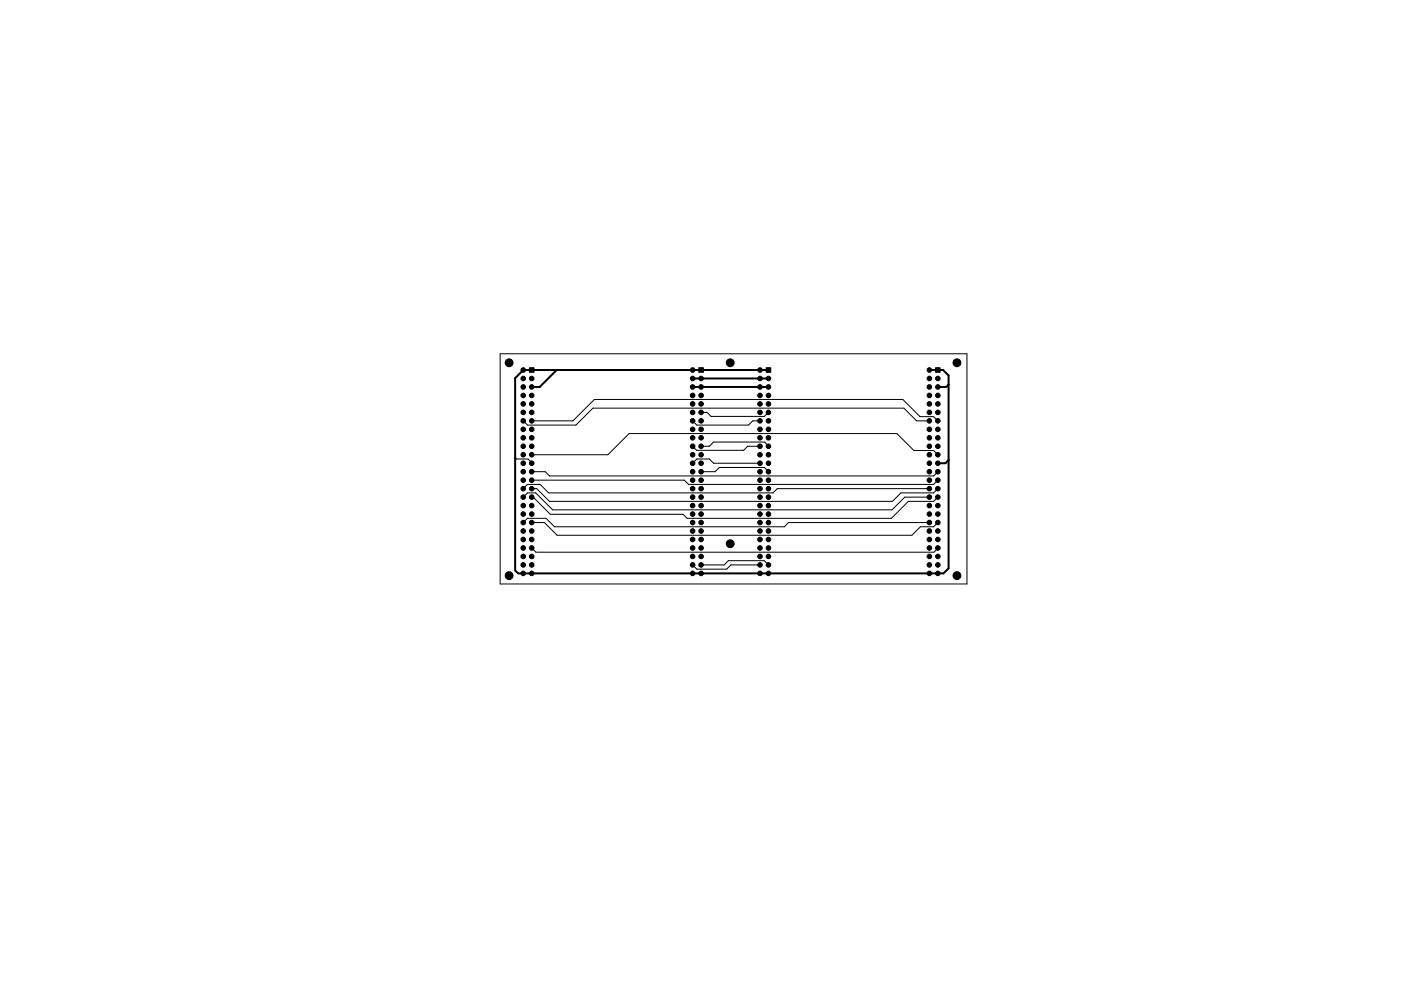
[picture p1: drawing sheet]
<svg xmlns="http://www.w3.org/2000/svg" width="420mm" height="297mm" viewBox="0 0 420 297" stroke-linecap="round" stroke-linejoin="round" font-family="sans-serif">
<g fill="none" stroke="#000" stroke-width=".3">
<path d="M150 106h140v69h-140zM154.5 137.2l.4 .4h3.5l1.1 1.2M156.9 126.1l1.3 1.3h14.5l5.1-5.1h93.3l3.8 3.8h3.8M159.5 126.1h12.3l6.4-6.4h92.6l5.1 5.2h4.1l1.3 1.2M159.5 136.3h22.8l6.4-6.3h80.3l5.1 5h5.9l1.3 1.3M207.7 126.1v.1M207.7 133.8h.1M207.7 138.8l1.3-1.2h3.7l1.3 1.2h13.9M210.3 123.6h1.7l1.2 1.2h16l1.2-1.2M210.3 133.8h2.4l1.3-1.3h15.3l1.2 1.3M227.9 126.1h-2.2l-1.2 1.3h-15.5l-1.3-1.2M227.9 133.8h-3.7l-1.2 1.2h-14.1l-1.2-1.2"/>
<path d="M230.4 123.6h.1M156.9 156.6l1.3-1.2h5.6l2.5 2.5h68.9l1.3-1.3h42.2M156.9 146.5l1.3-1.3h3.8l2.5 2.5h67.3l1.3-1.2h45.6M156.9 149l1.3-1.3h2.5l5 5.1h101.8l3.8-3.8h7.4M159.5 156.6h3.8l3.8 3.8h106.4l2.5-2.5h4l1.3-1.3M159.5 149h.4l5.1 5.2h39.9l1.2 1.2h61.2l5.1-5.1h7.6l1.3-1.3M159.5 141.4h4l1.3 1.3h115.2l1.3-1.3M159.5 146.5h1.5l3.8 3.8h102.9l2.5-2.6h9.8l1.3-1.2M159.5 143.9h45.7l1.3 1.3h73.5l1.3-1.3M210.3 141.4h4.1l1.3-1.3h13.5l1.3 1.3M281.3 141.4h.1M159.5 164.2l1.2 1.3h119.4l1.2-1.3"/>
<path d="M207.7 169.3l1.3 1.3h8.9l1.3-1.3h8.7M210.3 169.3h6.9l1.2-1.2h10.8l1.3 1.2"/>
</g>
<g fill="#000" stroke="#000" stroke-width=".3">
<path d="M158.8 110.2h1.3v1.4h-1.3zM209.6 110.2h1.3v1.4h-1.3zM229.8 110.2h1.3v1.4h-1.3zM280.6 110.2h1.3v1.4h-1.3z"/>
<circle cx="152.7" cy="108.7" r="1.17"/>
<circle cx="156.9" cy="118.5" r=".69"/>
<circle cx="156.9" cy="110.9" r=".69"/>
<circle cx="156.9" cy="116" r=".69"/>
<circle cx="156.9" cy="113.4" r=".69"/>
<circle cx="159.5" cy="116" r=".69"/>
<circle cx="159.5" cy="118.5" r=".69"/>
<circle cx="159.5" cy="113.4" r=".69"/>
<circle cx="207.7" cy="113.4" r=".69"/>
<circle cx="207.7" cy="116" r=".69"/>
<circle cx="207.7" cy="110.9" r=".69"/>
<circle cx="207.7" cy="118.5" r=".69"/>
<circle cx="210.3" cy="116" r=".69"/>
<circle cx="210.3" cy="113.4" r=".69"/>
<circle cx="210.3" cy="118.5" r=".69"/>
<circle cx="219" cy="108.7" r="1.17"/>
<circle cx="227.9" cy="118.5" r=".69"/>
<circle cx="227.9" cy="110.9" r=".69"/>
<circle cx="227.9" cy="116" r=".69"/>
<circle cx="227.9" cy="113.4" r=".69"/>
<circle cx="230.5" cy="113.4" r=".69"/>
<circle cx="230.5" cy="118.5" r=".69"/>
<circle cx="230.5" cy="116" r=".69"/>
<circle cx="278.7" cy="116" r=".69"/>
<circle cx="278.7" cy="113.4" r=".69"/>
<circle cx="278.7" cy="118.5" r=".69"/>
<circle cx="278.7" cy="110.9" r=".69"/>
<circle cx="281.3" cy="118.5" r=".69"/>
<circle cx="281.3" cy="113.4" r=".69"/>
<circle cx="281.3" cy="116" r=".69"/>
<circle cx="287" cy="108.7" r="1.18"/>
<circle cx="156.9" cy="123.6" r=".69"/>
<circle cx="156.9" cy="121.1" r=".69"/>
<circle cx="156.9" cy="126.1" r=".69"/>
<circle cx="156.9" cy="128.7" r=".69"/>
<circle cx="156.9" cy="136.3" r=".69"/>
<circle cx="156.9" cy="131.2" r=".69"/>
<circle cx="156.9" cy="138.8" r=".69"/>
<circle cx="156.9" cy="133.8" r=".69"/>
<circle cx="159.5" cy="123.6" r=".69"/>
<circle cx="159.5" cy="121.1" r=".69"/>
<circle cx="159.5" cy="128.7" r=".69"/>
<circle cx="159.5" cy="126.1" r=".69"/>
<circle cx="159.5" cy="133.8" r=".69"/>
<circle cx="159.5" cy="136.3" r=".69"/>
<circle cx="159.5" cy="138.8" r=".69"/>
<circle cx="159.5" cy="131.2" r=".69"/>
<circle cx="207.7" cy="121.1" r=".69"/>
<circle cx="207.7" cy="123.6" r=".69"/>
<circle cx="207.7" cy="126.1" r=".69"/>
<circle cx="207.7" cy="128.7" r=".69"/>
<circle cx="207.7" cy="131.2" r=".69"/>
<circle cx="207.7" cy="138.8" r=".69"/>
<circle cx="207.7" cy="133.8" r=".69"/>
<circle cx="207.7" cy="136.3" r=".69"/>
<circle cx="210.3" cy="121.1" r=".69"/>
<circle cx="210.3" cy="128.7" r=".69"/>
<circle cx="210.3" cy="123.6" r=".69"/>
<circle cx="210.3" cy="126.1" r=".69"/>
<circle cx="210.3" cy="136.3" r=".69"/>
<circle cx="210.3" cy="138.8" r=".69"/>
<circle cx="210.3" cy="133.8" r=".69"/>
<circle cx="210.3" cy="131.2" r=".69"/>
<circle cx="227.9" cy="123.6" r=".69"/>
<circle cx="227.9" cy="128.7" r=".69"/>
<circle cx="227.9" cy="126.1" r=".69"/>
<circle cx="227.9" cy="121.1" r=".69"/>
<circle cx="227.9" cy="138.8" r=".69"/>
<circle cx="227.9" cy="136.3" r=".69"/>
<circle cx="227.9" cy="133.8" r=".69"/>
<circle cx="227.9" cy="131.2" r=".69"/>
<circle cx="230.5" cy="128.7" r=".69"/>
<circle cx="230.5" cy="121.1" r=".69"/>
<circle cx="230.5" cy="123.6" r=".69"/>
<circle cx="230.5" cy="126.1" r=".69"/>
<circle cx="230.5" cy="133.8" r=".69"/>
<circle cx="230.5" cy="138.8" r=".69"/>
<circle cx="230.5" cy="131.2" r=".69"/>
<circle cx="230.5" cy="136.3" r=".69"/>
<circle cx="278.7" cy="121.1" r=".69"/>
<circle cx="278.7" cy="123.6" r=".69"/>
<circle cx="278.7" cy="128.7" r=".69"/>
<circle cx="278.7" cy="126.1" r=".69"/>
<circle cx="278.7" cy="133.8" r=".69"/>
<circle cx="278.7" cy="131.2" r=".69"/>
<circle cx="278.7" cy="138.8" r=".69"/>
<circle cx="278.7" cy="136.3" r=".69"/>
<circle cx="281.3" cy="123.6" r=".69"/>
<circle cx="281.3" cy="126.1" r=".69"/>
<circle cx="281.3" cy="121.1" r=".69"/>
<circle cx="281.3" cy="128.7" r=".69"/>
<circle cx="281.3" cy="136.3" r=".69"/>
<circle cx="281.3" cy="138.8" r=".69"/>
<circle cx="281.3" cy="133.8" r=".69"/>
<circle cx="281.3" cy="131.2" r=".69"/>
<circle cx="156.9" cy="141.4" r=".69"/>
<circle cx="156.9" cy="156.6" r=".69"/>
<circle cx="156.9" cy="149" r=".69"/>
<circle cx="156.9" cy="159.2" r=".69"/>
<circle cx="156.9" cy="151.5" r=".69"/>
<circle cx="156.9" cy="143.9" r=".69"/>
<circle cx="156.9" cy="154.1" r=".69"/>
<circle cx="156.9" cy="146.5" r=".69"/>
<circle cx="159.5" cy="141.4" r=".69"/>
<circle cx="159.5" cy="149" r=".69"/>
<circle cx="159.5" cy="151.5" r=".69"/>
<circle cx="159.5" cy="156.6" r=".69"/>
<circle cx="159.5" cy="143.9" r=".69"/>
<circle cx="159.5" cy="154.1" r=".69"/>
<circle cx="159.5" cy="146.5" r=".69"/>
<circle cx="159.5" cy="159.2" r=".69"/>
<circle cx="207.7" cy="151.5" r=".69"/>
<circle cx="207.7" cy="154.1" r=".69"/>
<circle cx="207.7" cy="141.4" r=".69"/>
<circle cx="207.7" cy="143.9" r=".69"/>
<circle cx="207.7" cy="149" r=".69"/>
<circle cx="207.7" cy="146.5" r=".69"/>
<circle cx="207.7" cy="159.2" r=".69"/>
<circle cx="207.7" cy="156.6" r=".69"/>
<circle cx="210.3" cy="143.9" r=".69"/>
<circle cx="210.3" cy="149" r=".69"/>
<circle cx="210.3" cy="156.6" r=".69"/>
<circle cx="210.3" cy="146.5" r=".69"/>
<circle cx="210.3" cy="159.2" r=".69"/>
<circle cx="210.3" cy="141.4" r=".69"/>
<circle cx="210.3" cy="154.1" r=".69"/>
<circle cx="210.3" cy="151.5" r=".69"/>
<circle cx="227.9" cy="141.4" r=".69"/>
<circle cx="227.9" cy="143.9" r=".69"/>
<circle cx="227.9" cy="151.5" r=".69"/>
<circle cx="227.9" cy="154.1" r=".69"/>
<circle cx="227.9" cy="146.5" r=".69"/>
<circle cx="227.9" cy="159.2" r=".69"/>
<circle cx="227.9" cy="156.6" r=".69"/>
<circle cx="227.9" cy="149" r=".69"/>
<circle cx="230.5" cy="141.4" r=".69"/>
<circle cx="230.5" cy="154.1" r=".69"/>
<circle cx="230.5" cy="151.5" r=".69"/>
<circle cx="230.5" cy="149" r=".69"/>
<circle cx="230.5" cy="156.6" r=".69"/>
<circle cx="230.5" cy="143.9" r=".69"/>
<circle cx="230.5" cy="146.5" r=".69"/>
<circle cx="230.5" cy="159.2" r=".69"/>
<circle cx="278.7" cy="149" r=".69"/>
<circle cx="278.7" cy="151.5" r=".69"/>
<circle cx="278.7" cy="159.2" r=".69"/>
<circle cx="278.7" cy="143.9" r=".69"/>
<circle cx="278.7" cy="146.5" r=".69"/>
<circle cx="278.7" cy="154.1" r=".69"/>
<circle cx="278.7" cy="156.6" r=".69"/>
<circle cx="278.7" cy="141.4" r=".69"/>
<circle cx="281.3" cy="159.2" r=".69"/>
<circle cx="281.3" cy="141.4" r=".69"/>
<circle cx="281.3" cy="146.5" r=".69"/>
<circle cx="281.3" cy="156.6" r=".69"/>
<circle cx="281.3" cy="143.9" r=".69"/>
<circle cx="281.3" cy="149" r=".69"/>
<circle cx="281.3" cy="151.5" r=".69"/>
<circle cx="281.3" cy="154.1" r=".69"/>
<circle cx="152.7" cy="172.5" r="1.17"/>
<circle cx="156.9" cy="166.8" r=".69"/>
<circle cx="156.9" cy="161.7" r=".69"/>
<circle cx="156.9" cy="164.2" r=".69"/>
<circle cx="156.9" cy="169.3" r=".69"/>
<circle cx="156.9" cy="171.9" r=".69"/>
<circle cx="159.5" cy="161.7" r=".69"/>
<circle cx="159.5" cy="164.2" r=".69"/>
<circle cx="159.5" cy="166.8" r=".69"/>
<circle cx="159.5" cy="169.3" r=".69"/>
<circle cx="159.5" cy="171.9" r=".69"/>
<circle cx="207.7" cy="171.9" r=".69"/>
<circle cx="207.7" cy="164.2" r=".69"/>
<circle cx="207.7" cy="166.8" r=".69"/>
<circle cx="207.7" cy="161.7" r=".69"/>
<circle cx="207.7" cy="169.3" r=".69"/>
<circle cx="210.3" cy="166.8" r=".69"/>
<circle cx="210.3" cy="164.2" r=".69"/>
<circle cx="210.3" cy="161.7" r=".69"/>
<circle cx="210.3" cy="171.9" r=".69"/>
<circle cx="210.3" cy="169.3" r=".69"/>
<circle cx="219" cy="163" r="1.18"/>
<circle cx="227.9" cy="161.7" r=".69"/>
<circle cx="227.9" cy="169.3" r=".69"/>
<circle cx="227.9" cy="166.8" r=".69"/>
<circle cx="227.9" cy="171.9" r=".69"/>
<circle cx="227.9" cy="164.2" r=".69"/>
<circle cx="230.5" cy="161.7" r=".69"/>
<circle cx="230.5" cy="169.3" r=".69"/>
<circle cx="230.5" cy="164.2" r=".69"/>
<circle cx="230.5" cy="166.8" r=".69"/>
<circle cx="230.5" cy="171.9" r=".69"/>
<circle cx="278.7" cy="164.2" r=".69"/>
<circle cx="278.7" cy="171.9" r=".69"/>
<circle cx="278.7" cy="161.7" r=".69"/>
<circle cx="278.7" cy="166.8" r=".69"/>
<circle cx="278.7" cy="169.3" r=".69"/>
<circle cx="281.3" cy="164.2" r=".69"/>
<circle cx="281.3" cy="166.8" r=".69"/>
<circle cx="281.3" cy="161.7" r=".69"/>
<circle cx="281.3" cy="169.3" r=".69"/>
<circle cx="281.3" cy="171.9" r=".69"/>
<circle cx="287" cy="172.5" r="1.18"/>
</g>
<path d="M166.9 110.9l-5 5.1h-2.4M167.9 110.9h.1M207.7 113.4h22.8M207.7 116h22.8M230.5 110.9h-73.6l-2.4 2.4v57.7l.9 .9h127.6l1.5-1.6v-57.7l-1.7-1.7h-4.1M284.5 115.3l-.7 .7h-2.5M284.5 137.9l-1 .9h-2.2" fill="none" stroke="#000" stroke-width=".6"/>
</svg>
